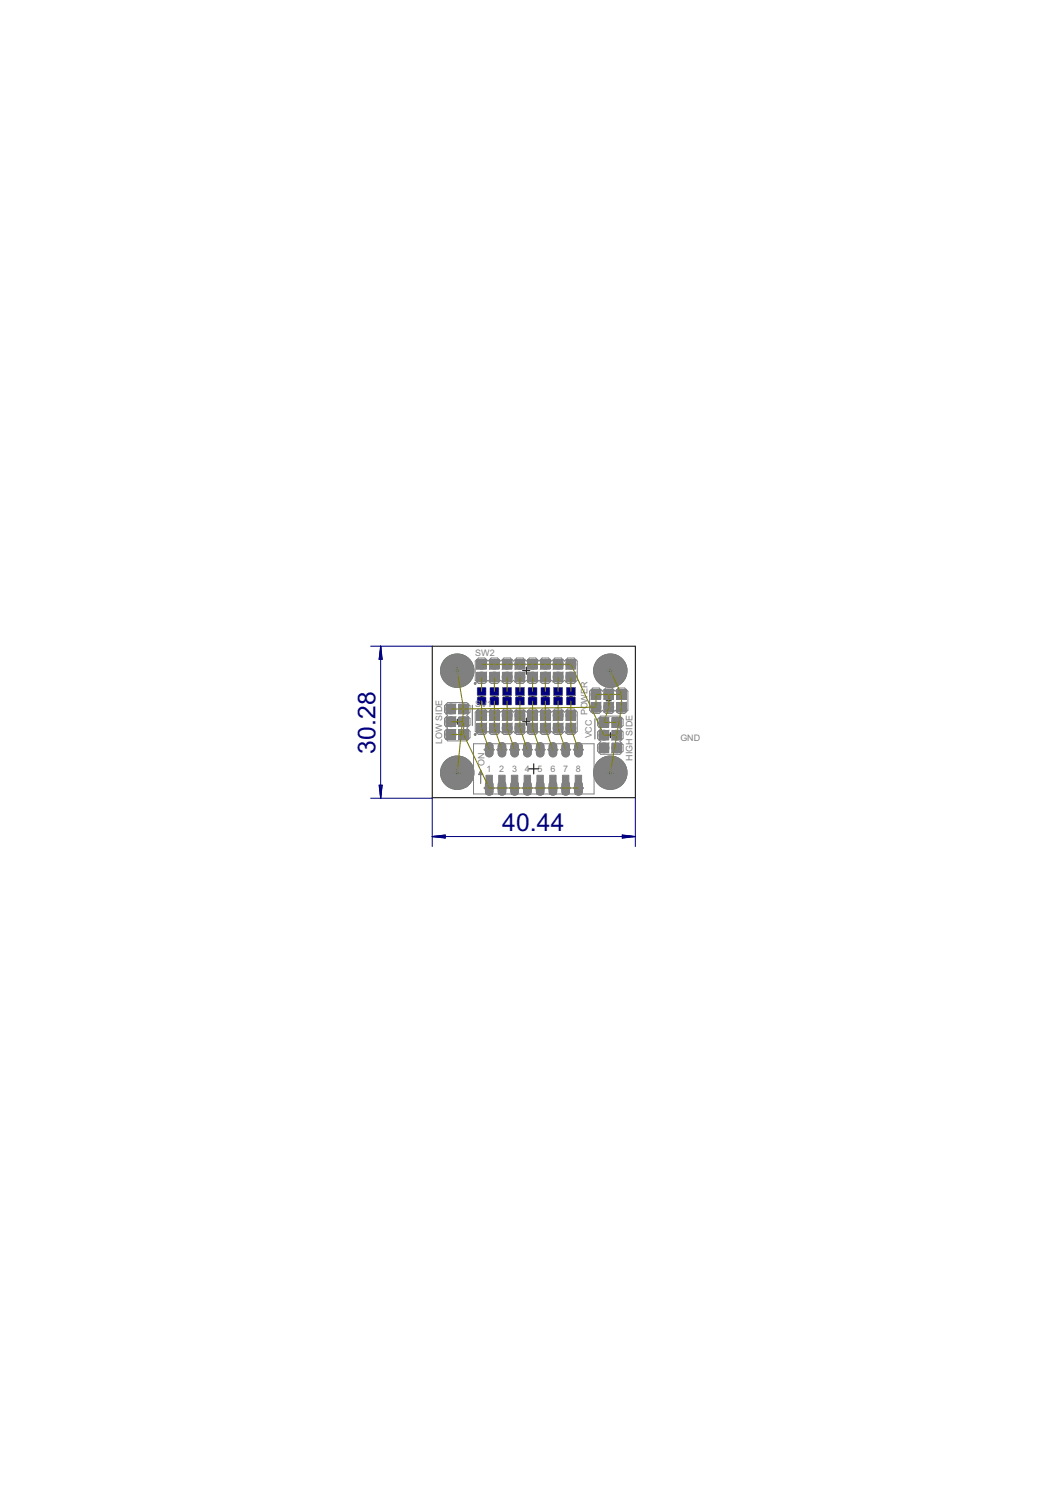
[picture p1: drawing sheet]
<svg xmlns="http://www.w3.org/2000/svg" width="210mm" height="297mm" viewBox="0 0 210 297" stroke-linecap="round" stroke-linejoin="round" font-family="sans-serif">
<defs><g id="words">
<g font-size="5.5" fill="#000080">
<text x="74.7" y="149.9" transform="rotate(-90 74.7 149.9)">30.28</text>
<text x="99.9" y="165.4">40.44</text>
</g>
<g font-size="2" fill="#808080">
<text x="94.5" y="130.5">SW2</text>
<text x="94.5" y="140.7">SV1</text>
<text x="116.9" y="142.3" transform="rotate(-90 116.9 142.3)">POWER</text>
<text x="88" y="148" transform="rotate(-90 88 148)">LOW SIDE</text>
<text x="117.8" y="146.9" transform="rotate(-90 117.8 146.9)">VCC</text>
<text x="135.4" y="147.3">GND</text>
<text x="96.4" y="152.3" transform="rotate(-90 96.4 152.3)">ON</text>
<text x="96.8" y="153.6">1</text>
<text x="99.3" y="153.6">2</text>
<text x="101.9" y="153.6">3</text>
<text x="104.4" y="153.6">4</text>
<text x="107" y="153.6">5</text>
<text x="109.5" y="153.6">6</text>
<text x="112" y="153.6">7</text>
<text x="114.6" y="153.6">8</text>
<text x="125.9" y="151.3" transform="rotate(-90 125.9 151.3)">HIGH SIDE</text>
<text x="93.2" y="156.7" transform="rotate(-90 93.2 156.7)">SW1</text>
</g>
</g></defs>
<g fill="none" stroke="#000" stroke-width=".2">
<path d="M95.4 138.5h.8M95.8 138.1v.8M98 138.5h.7M98.4 138.1v.8M100.5 138.5h.8M100.9 138.1v.8M103.1 138.5h.7M103.4 138.1v.8M105.6 138.5h.7M106 138.1v.8M108.1 138.5h.8M108.5 138.1v.8"/>
<path d="M110.7 138.5h.7M111 138.1v.8M113.2 138.5h.8M113.6 138.1v.8"/>
</g>
<g fill="none" stroke="#808080" stroke-width=".2">
<path d="M95.2 138.1v.8M96.5 138.1v.8M97.7 138.1v.8M99 138.1v.8M100.3 138.1v.8M101.5 138.1v.8M102.8 138.1v.8M104.1 138.1v.8M105.3 138.1v.8M106.6 138.1v.8M107.9 138.1v.8M109.1 138.1v.8"/>
<path d="M110.4 138.1v.8M111.7 138.1v.8M112.9 138.1v.8M114.2 138.1v.8"/>
</g>
<g fill="#808080" stroke="#808080" stroke-width=".2">
<path d="M95.1 137.5h1.4v.6h-1.4z"/>
<path d="M95.1 138.9h1.4v.7h-1.4z"/>
<path d="M97.7 137.5h1.4v.6h-1.4z"/>
<path d="M97.7 138.9h1.4v.7h-1.4z"/>
<path d="M100.2 137.5h1.4v.6h-1.4z"/>
<path d="M100.2 138.9h1.4v.7h-1.4z"/>
<path d="M102.7 137.5h1.4v.6h-1.4z"/>
<path d="M102.7 138.9h1.4v.7h-1.4z"/>
<path d="M105.3 137.5h1.4v.6h-1.4z"/>
<path d="M105.3 138.9h1.4v.7h-1.4z"/>
<path d="M107.8 137.5h1.4v.6h-1.4z"/>
<path d="M107.8 138.9h1.4v.7h-1.4z"/>
<path d="M110.3 137.5h1.4v.6h-1.4z"/>
<path d="M110.3 138.9h1.4v.7h-1.4z"/>
<path d="M112.9 137.5h1.4v.6h-1.4z"/>
<path d="M112.9 138.9h1.4v.7h-1.4z"/>
<path d="M95.1 138.8h1.5v1.3h-1.5z"/>
<path d="M95.1 136.9h1.5v1.3h-1.5z"/>
<path d="M97.6 138.8h1.5v1.3h-1.5z"/>
<path d="M97.6 136.9h1.5v1.3h-1.5z"/>
<path d="M100.2 138.8h1.4v1.3h-1.4z"/>
<path d="M100.2 136.9h1.4v1.3h-1.4z"/>
<path d="M102.7 138.8h1.5v1.3h-1.5z"/>
<path d="M102.7 136.9h1.5v1.3h-1.5z"/>
<path d="M105.2 138.8h1.5v1.3h-1.5z"/>
<path d="M105.2 136.9h1.5v1.3h-1.5z"/>
<path d="M107.8 138.8h1.4v1.3h-1.4z"/>
<path d="M107.8 136.9h1.4v1.3h-1.4z"/>
<path d="M110.3 138.8h1.5v1.3h-1.5z"/>
<path d="M110.3 136.9h1.5v1.3h-1.5z"/>
<path d="M112.8 138.8h1.5v1.3h-1.5z"/>
<path d="M112.8 136.9h1.5v1.3h-1.5z"/>
<path d="M96.7 155.7a.76 .76 0 0 1 .8-.3 .76 .76 0 0 1 .6 .6v1.5a.76 .76 0 0 1-.8 .7 .76 .76 0 0 1-.7-.7v-1.5z"/>
<path d="M99.3 155.7a.76 .76 0 0 1 .8-.3 .76 .76 0 0 1 .5 .6v1.5a.76 .76 0 0 1-.7 .7 .76 .76 0 0 1-.8-.7v-1.5z"/>
<path d="M101.8 155.7a.76 .76 0 0 1 .8-.3 .76 .76 0 0 1 .5 .6v1.5a.76 .76 0 0 1-.7 .7 .76 .76 0 0 1-.8-.7v-1.5z"/>
<path d="M104.3 155.7a.76 .76 0 0 1 .8-.3 .76 .76 0 0 1 .6 .6v1.5a.76 .76 0 0 1-.8 .7 .76 .76 0 0 1-.7-.7v-1.5z"/>
<path d="M106.9 155.7a.76 .76 0 0 1 .8-.3 .76 .76 0 0 1 .5 .6v1.5a.76 .76 0 0 1-.7 .7 .76 .76 0 0 1-.8-.7v-1.5z"/>
<path d="M109.4 155.7a.76 .76 0 0 1 .8-.3 .76 .76 0 0 1 .6 .6v1.5a.76 .76 0 0 1-.8 .7 .76 .76 0 0 1-.7-.7v-1.5z"/>
<path d="M112 155.7a.76 .76 0 0 1 .7-.3 .76 .76 0 0 1 .6 .6v1.5a.76 .76 0 0 1-.7 .7 .76 .76 0 0 1-.8-.7v-1.5z"/>
<path d="M114.5 155.7a.76 .76 0 0 1 .8-.3 .76 .76 0 0 1 .5 .6v1.5a.76 .76 0 0 1-.7 .7 .76 .76 0 0 1-.8-.7v-1.5z"/>
<path d="M114.5 148.1a.76 .76 0 0 1 .8-.3 .76 .76 0 0 1 .5 .6v1.5a.76 .76 0 0 1-.7 .7 .76 .76 0 0 1-.8-.7v-1.5z"/>
<path d="M112 148.1a.76 .76 0 0 1 .7-.3 .76 .76 0 0 1 .6 .6v1.5a.76 .76 0 0 1-.7 .7 .76 .76 0 0 1-.8-.7v-1.5z"/>
<path d="M109.4 148.1a.76 .76 0 0 1 .8-.3 .76 .76 0 0 1 .6 .6v1.5a.76 .76 0 0 1-.8 .7 .76 .76 0 0 1-.7-.7v-1.5z"/>
<path d="M106.9 148.1a.76 .76 0 0 1 .8-.3 .76 .76 0 0 1 .5 .6v1.5a.76 .76 0 0 1-.7 .7 .76 .76 0 0 1-.8-.7v-1.5z"/>
<path d="M104.3 148.1a.76 .76 0 0 1 .8-.3 .76 .76 0 0 1 .6 .6v1.5a.76 .76 0 0 1-.8 .7 .76 .76 0 0 1-.7-.7v-1.5z"/>
<path d="M101.8 148.1a.76 .76 0 0 1 .8-.3 .76 .76 0 0 1 .5 .6v1.5a.76 .76 0 0 1-.7 .7 .76 .76 0 0 1-.8-.7v-1.5z"/>
<path d="M99.3 148.1a.76 .76 0 0 1 .8-.3 .76 .76 0 0 1 .5 .6v1.5a.76 .76 0 0 1-.7 .7 .76 .76 0 0 1-.8-.7v-1.5z"/>
<path d="M96.7 148.1a.76 .76 0 0 1 .8-.3 .76 .76 0 0 1 .6 .6v1.5a.76 .76 0 0 1-.8 .7 .76 .76 0 0 1-.7-.7v-1.5z"/>
<path d="M95 138.7h1.7v1.5h-1.7z"/>
<path d="M95 136.8h1.7v1.5h-1.7z"/>
<path d="M97.5 138.7h1.7v1.5h-1.7z"/>
<path d="M97.5 136.8h1.7v1.5h-1.7z"/>
<path d="M100.1 138.7h1.6v1.5h-1.6z"/>
<path d="M100.1 136.8h1.6v1.5h-1.6z"/>
<path d="M102.6 138.7h1.7v1.5h-1.7z"/>
<path d="M102.6 136.8h1.7v1.5h-1.7z"/>
<path d="M105.1 138.7h1.7v1.5h-1.7z"/>
<path d="M105.1 136.8h1.7v1.5h-1.7z"/>
<path d="M107.7 138.7h1.6v1.5h-1.6z"/>
<path d="M107.7 136.8h1.6v1.5h-1.6z"/>
<path d="M110.2 138.7h1.7v1.5h-1.7z"/>
<path d="M110.2 136.8h1.7v1.5h-1.7z"/>
<path d="M112.7 138.7h1.7v1.5h-1.7z"/>
<path d="M112.7 136.8h1.7v1.5h-1.7z"/>
<path d="M94.9 143.9h1.9v1.9h-1.9z"/>
<path d="M97.4 143.9h1.9v1.9h-1.9z"/>
<path d="M100 143.9h1.8v1.9h-1.8z"/>
<path d="M102.5 143.9h1.9v1.9h-1.9z"/>
<path d="M105 143.9h1.9v1.9h-1.9z"/>
<path d="M107.6 143.9h1.8v1.9h-1.8z"/>
<path d="M94.9 141.4h1.9v1.9h-1.9z"/>
<path d="M97.4 141.4h1.9v1.9h-1.9z"/>
<path d="M100 141.4h1.8v1.9h-1.8z"/>
<path d="M102.5 141.4h1.9v1.9h-1.9z"/>
<path d="M105 141.4h1.9v1.9h-1.9z"/>
<path d="M107.6 141.4h1.8v1.9h-1.8z"/>
<path d="M110.1 143.9h1.9v1.9h-1.9z"/>
<path d="M112.6 143.9h1.9v1.9h-1.9z"/>
<path d="M110.1 141.4h1.9v1.9h-1.9z"/>
<path d="M112.6 141.4h1.9v1.9h-1.9z"/>
<path d="M94.9 133.8h1.9v1.8h-1.9z"/>
<path d="M97.4 133.8h1.9v1.8h-1.9z"/>
<path d="M100 133.8h1.8v1.8h-1.8z"/>
<path d="M102.5 133.8h1.9v1.8h-1.9z"/>
<path d="M105 133.8h1.9v1.8h-1.9z"/>
<path d="M107.6 133.8h1.8v1.8h-1.8z"/>
<path d="M94.9 131.2h1.9v1.9h-1.9z"/>
<path d="M97.4 131.2h1.9v1.9h-1.9z"/>
<path d="M100 131.2h1.8v1.9h-1.8z"/>
<path d="M102.5 131.2h1.9v1.9h-1.9z"/>
<path d="M105 131.2h1.9v1.9h-1.9z"/>
<path d="M107.6 131.2h1.8v1.9h-1.8z"/>
<path d="M110.1 133.8h1.9v1.8h-1.9z"/>
<path d="M112.6 133.8h1.9v1.8h-1.9z"/>
<path d="M110.1 131.2h1.9v1.9h-1.9z"/>
<path d="M112.6 131.2h1.9v1.9h-1.9z"/>
<path d="M121.8 147.9h1.8v1.8h-1.8z"/>
<path d="M121.8 145.3h1.8v1.9h-1.8z"/>
<path d="M121.8 142.8h1.8v1.9h-1.8z"/>
<path d="M119.2 147.9h1.9v1.8h-1.9z"/>
<path d="M119.2 145.3h1.9v1.9h-1.9z"/>
<path d="M119.2 142.8h1.9v1.9h-1.9z"/>
<path d="M117.6 139.8h1.9v1.8h-1.9z"/>
<path d="M120.2 139.8h1.8v1.8h-1.8z"/>
<path d="M122.7 139.8h1.9v1.8h-1.9z"/>
<path d="M117.6 137.2h1.9v1.9h-1.9z"/>
<path d="M120.2 137.2h1.8v1.9h-1.8z"/>
<path d="M122.7 137.2h1.9v1.9h-1.9z"/>
<path d="M91.3 145.2h1.9v1.9h-1.9z"/>
<path d="M91.3 142.7h1.9v1.8h-1.9z"/>
<path d="M91.3 140.1h1.9v1.9h-1.9z"/>
<path d="M88.8 145.2h1.8v1.9h-1.8z"/>
<path d="M88.8 142.7h1.8v1.8h-1.8z"/>
<path d="M88.8 140.1h1.8v1.9h-1.8z"/>
</g>
<g fill="#808080" stroke="#808080" stroke-width=".2">
<circle cx="91" cy="153.7" r="3.3"/>
<circle cx="91" cy="133.4" r="3.3"/>
<circle cx="121.4" cy="133.4" r="3.3"/>
<circle cx="121.4" cy="153.7" r="3.3"/>
</g>
<g fill="none" stroke="#000080" stroke-width=".2">
<path d="M73.7 128.6h12.3M75.7 128.6v30.2M75.7 128.6l.4 2.6h-.7zM75.7 128.6l-.1 2.6M75.7 128.6l.2 2.6M75.7 128.6l-.2 2.6M75.7 128.6l.3 2.6M73.7 158.8h12.3M75.4 156.2h.7l-.4 2.6zM75.5 156.2l.2 2.6M75.6 156.2l.1 2.6M75.9 156.2l-.2 2.6"/>
<path d="M76 156.2l-.3 2.6M86 158.7v9.7M126.4 158.7v9.7M86 166.4h40.4M86 166.4l2.6-.3v.7zM86 166.4l2.6 .2M86 166.4l2.6 .3M88.6 166.3l-2.6 .1M88.6 166.2l-2.6 .2M123.8 166.1l2.6 .3-2.6 .4zM123.8 166.3l2.6 .1M123.8 166.2l2.6 .2"/>
<path d="M126.4 166.4l-2.6 .2M126.4 166.4l-2.6 .3"/>
</g>
<g fill="#000080" stroke="#000080" stroke-width=".2">
<path d="M95.1 138.8h1.5v1.3h-1.5z"/>
<path d="M95.1 136.9h1.5v1.3h-1.5z"/>
<path d="M97.6 138.8h1.5v1.3h-1.5z"/>
<path d="M97.6 136.9h1.5v1.3h-1.5z"/>
<path d="M100.2 138.8h1.4v1.3h-1.4z"/>
<path d="M100.2 136.9h1.4v1.3h-1.4z"/>
<path d="M102.7 138.8h1.5v1.3h-1.5z"/>
<path d="M102.7 136.9h1.5v1.3h-1.5z"/>
<path d="M105.2 138.8h1.5v1.3h-1.5z"/>
<path d="M105.2 136.9h1.5v1.3h-1.5z"/>
<path d="M107.8 138.8h1.4v1.3h-1.4z"/>
<path d="M107.8 136.9h1.4v1.3h-1.4z"/>
<path d="M110.3 138.8h1.5v1.3h-1.5z"/>
<path d="M110.3 136.9h1.5v1.3h-1.5z"/>
<path d="M112.8 138.8h1.5v1.3h-1.5z"/>
<path d="M112.8 136.9h1.5v1.3h-1.5z"/>
</g>
<path d="M97.3 156.1v1.3" fill="none" stroke="#008000" stroke-width="1.3"/>
<circle cx="97.3" cy="156.8" r=".4" fill="#fff" stroke="#000" stroke-width=".2"/>
<path d="M99.9 156.1v1.3" fill="none" stroke="#008000" stroke-width="1.3"/>
<circle cx="99.9" cy="156.8" r=".4" fill="#fff" stroke="#000" stroke-width=".2"/>
<path d="M102.4 156.1v1.3" fill="none" stroke="#008000" stroke-width="1.3"/>
<circle cx="102.4" cy="156.8" r=".4" fill="#fff" stroke="#000" stroke-width=".2"/>
<path d="M104.9 156.1v1.3" fill="none" stroke="#008000" stroke-width="1.3"/>
<circle cx="104.9" cy="156.8" r=".4" fill="#fff" stroke="#000" stroke-width=".2"/>
<path d="M107.5 156.1v1.3" fill="none" stroke="#008000" stroke-width="1.3"/>
<circle cx="107.5" cy="156.8" r=".4" fill="#fff" stroke="#000" stroke-width=".2"/>
<path d="M110 156.1v1.3" fill="none" stroke="#008000" stroke-width="1.3"/>
<circle cx="110" cy="156.8" r=".4" fill="#fff" stroke="#000" stroke-width=".2"/>
<path d="M112.5 156.1v1.3" fill="none" stroke="#008000" stroke-width="1.3"/>
<circle cx="112.5" cy="156.8" r=".4" fill="#fff" stroke="#000" stroke-width=".2"/>
<path d="M115.1 156.1v1.3" fill="none" stroke="#008000" stroke-width="1.3"/>
<circle cx="115.1" cy="156.8" r=".4" fill="#fff" stroke="#000" stroke-width=".2"/>
<path d="M115.1 148.5v1.3" fill="none" stroke="#008000" stroke-width="1.3"/>
<circle cx="115.1" cy="149.2" r=".4" fill="#fff" stroke="#000" stroke-width=".2"/>
<path d="M112.5 148.5v1.3" fill="none" stroke="#008000" stroke-width="1.3"/>
<circle cx="112.5" cy="149.2" r=".4" fill="#fff" stroke="#000" stroke-width=".2"/>
<path d="M110 148.5v1.3" fill="none" stroke="#008000" stroke-width="1.3"/>
<circle cx="110" cy="149.2" r=".4" fill="#fff" stroke="#000" stroke-width=".2"/>
<path d="M107.5 148.5v1.3" fill="none" stroke="#008000" stroke-width="1.3"/>
<circle cx="107.5" cy="149.2" r=".4" fill="#fff" stroke="#000" stroke-width=".2"/>
<path d="M104.9 148.5v1.3" fill="none" stroke="#008000" stroke-width="1.3"/>
<circle cx="104.9" cy="149.2" r=".4" fill="#fff" stroke="#000" stroke-width=".2"/>
<path d="M102.4 148.5v1.3" fill="none" stroke="#008000" stroke-width="1.3"/>
<circle cx="102.4" cy="149.2" r=".4" fill="#fff" stroke="#000" stroke-width=".2"/>
<path d="M99.9 148.5v1.3" fill="none" stroke="#008000" stroke-width="1.3"/>
<circle cx="99.9" cy="149.2" r=".4" fill="#fff" stroke="#000" stroke-width=".2"/>
<path d="M97.3 148.5v1.3" fill="none" stroke="#008000" stroke-width="1.3"/>
<circle cx="97.3" cy="149.2" r=".4" fill="#fff" stroke="#000" stroke-width=".2"/>
<path d="M95 144h1.6v1.7h-1.6z" fill="#008000" stroke="#008000" stroke-width=".2"/>
<circle cx="95.8" cy="144.9" r=".44" fill="#fff" stroke="#000" stroke-width=".2"/>
<path d="M97.5 144h1.7v1.7h-1.7z" fill="#008000" stroke="#008000" stroke-width=".2"/>
<circle cx="98.4" cy="144.9" r=".44" fill="#fff" stroke="#000" stroke-width=".2"/>
<path d="M100.1 144h1.6v1.7h-1.6z" fill="#008000" stroke="#008000" stroke-width=".2"/>
<circle cx="100.9" cy="144.9" r=".44" fill="#fff" stroke="#000" stroke-width=".2"/>
<path d="M102.6 144h1.7v1.7h-1.7z" fill="#008000" stroke="#008000" stroke-width=".2"/>
<circle cx="103.4" cy="144.9" r=".44" fill="#fff" stroke="#000" stroke-width=".2"/>
<path d="M105.1 144h1.7v1.7h-1.7z" fill="#008000" stroke="#008000" stroke-width=".2"/>
<circle cx="106" cy="144.9" r=".44" fill="#fff" stroke="#000" stroke-width=".2"/>
<path d="M107.7 144h1.6v1.7h-1.6z" fill="#008000" stroke="#008000" stroke-width=".2"/>
<circle cx="108.5" cy="144.9" r=".44" fill="#fff" stroke="#000" stroke-width=".2"/>
<path d="M95 141.5h1.6v1.7h-1.6z" fill="#008000" stroke="#008000" stroke-width=".2"/>
<circle cx="95.8" cy="142.3" r=".44" fill="#fff" stroke="#000" stroke-width=".2"/>
<path d="M97.5 141.5h1.7v1.7h-1.7z" fill="#008000" stroke="#008000" stroke-width=".2"/>
<circle cx="98.4" cy="142.3" r=".44" fill="#fff" stroke="#000" stroke-width=".2"/>
<path d="M100.1 141.5h1.6v1.7h-1.6z" fill="#008000" stroke="#008000" stroke-width=".2"/>
<circle cx="100.9" cy="142.3" r=".44" fill="#fff" stroke="#000" stroke-width=".2"/>
<path d="M102.6 141.5h1.7v1.7h-1.7z" fill="#008000" stroke="#008000" stroke-width=".2"/>
<circle cx="103.4" cy="142.3" r=".44" fill="#fff" stroke="#000" stroke-width=".2"/>
<path d="M105.1 141.5h1.7v1.7h-1.7z" fill="#008000" stroke="#008000" stroke-width=".2"/>
<circle cx="106" cy="142.3" r=".44" fill="#fff" stroke="#000" stroke-width=".2"/>
<path d="M107.7 141.5h1.6v1.7h-1.6z" fill="#008000" stroke="#008000" stroke-width=".2"/>
<circle cx="108.5" cy="142.3" r=".44" fill="#fff" stroke="#000" stroke-width=".2"/>
<path d="M110.2 144h1.7v1.7h-1.7z" fill="#008000" stroke="#008000" stroke-width=".2"/>
<circle cx="111" cy="144.9" r=".44" fill="#fff" stroke="#000" stroke-width=".2"/>
<path d="M112.8 144h1.6v1.7h-1.6z" fill="#008000" stroke="#008000" stroke-width=".2"/>
<circle cx="113.6" cy="144.9" r=".44" fill="#fff" stroke="#000" stroke-width=".2"/>
<path d="M110.2 141.5h1.7v1.7h-1.7z" fill="#008000" stroke="#008000" stroke-width=".2"/>
<circle cx="111" cy="142.3" r=".44" fill="#fff" stroke="#000" stroke-width=".2"/>
<path d="M112.8 141.5h1.6v1.7h-1.6z" fill="#008000" stroke="#008000" stroke-width=".2"/>
<circle cx="113.6" cy="142.3" r=".44" fill="#fff" stroke="#000" stroke-width=".2"/>
<path d="M95 133.9h1.6v1.6h-1.6z" fill="#008000" stroke="#008000" stroke-width=".2"/>
<circle cx="95.8" cy="134.7" r=".44" fill="#fff" stroke="#000" stroke-width=".2"/>
<path d="M97.5 133.9h1.7v1.6h-1.7z" fill="#008000" stroke="#008000" stroke-width=".2"/>
<circle cx="98.4" cy="134.7" r=".44" fill="#fff" stroke="#000" stroke-width=".2"/>
<path d="M100.1 133.9h1.6v1.6h-1.6z" fill="#008000" stroke="#008000" stroke-width=".2"/>
<circle cx="100.9" cy="134.7" r=".44" fill="#fff" stroke="#000" stroke-width=".2"/>
<path d="M102.6 133.9h1.7v1.6h-1.7z" fill="#008000" stroke="#008000" stroke-width=".2"/>
<circle cx="103.4" cy="134.7" r=".44" fill="#fff" stroke="#000" stroke-width=".2"/>
<path d="M105.1 133.9h1.7v1.6h-1.7z" fill="#008000" stroke="#008000" stroke-width=".2"/>
<circle cx="106" cy="134.7" r=".44" fill="#fff" stroke="#000" stroke-width=".2"/>
<path d="M107.7 133.9h1.6v1.6h-1.6z" fill="#008000" stroke="#008000" stroke-width=".2"/>
<circle cx="108.5" cy="134.7" r=".44" fill="#fff" stroke="#000" stroke-width=".2"/>
<path d="M95 131.3h1.6v1.7h-1.6z" fill="#008000" stroke="#008000" stroke-width=".2"/>
<circle cx="95.8" cy="132.2" r=".44" fill="#fff" stroke="#000" stroke-width=".2"/>
<path d="M97.5 131.3h1.7v1.7h-1.7z" fill="#008000" stroke="#008000" stroke-width=".2"/>
<circle cx="98.4" cy="132.2" r=".44" fill="#fff" stroke="#000" stroke-width=".2"/>
<path d="M100.1 131.3h1.6v1.7h-1.6z" fill="#008000" stroke="#008000" stroke-width=".2"/>
<circle cx="100.9" cy="132.2" r=".44" fill="#fff" stroke="#000" stroke-width=".2"/>
<path d="M102.6 131.3h1.7v1.7h-1.7z" fill="#008000" stroke="#008000" stroke-width=".2"/>
<circle cx="103.4" cy="132.2" r=".44" fill="#fff" stroke="#000" stroke-width=".2"/>
<path d="M105.1 131.3h1.7v1.7h-1.7z" fill="#008000" stroke="#008000" stroke-width=".2"/>
<circle cx="106" cy="132.2" r=".44" fill="#fff" stroke="#000" stroke-width=".2"/>
<path d="M107.7 131.3h1.6v1.7h-1.6z" fill="#008000" stroke="#008000" stroke-width=".2"/>
<circle cx="108.5" cy="132.2" r=".44" fill="#fff" stroke="#000" stroke-width=".2"/>
<path d="M110.2 133.9h1.7v1.6h-1.7z" fill="#008000" stroke="#008000" stroke-width=".2"/>
<circle cx="111" cy="134.7" r=".44" fill="#fff" stroke="#000" stroke-width=".2"/>
<path d="M112.8 133.9h1.6v1.6h-1.6z" fill="#008000" stroke="#008000" stroke-width=".2"/>
<circle cx="113.6" cy="134.7" r=".44" fill="#fff" stroke="#000" stroke-width=".2"/>
<path d="M110.2 131.3h1.7v1.7h-1.7z" fill="#008000" stroke="#008000" stroke-width=".2"/>
<circle cx="111" cy="132.2" r=".44" fill="#fff" stroke="#000" stroke-width=".2"/>
<path d="M112.8 131.3h1.6v1.7h-1.6z" fill="#008000" stroke="#008000" stroke-width=".2"/>
<circle cx="113.6" cy="132.2" r=".44" fill="#fff" stroke="#000" stroke-width=".2"/>
<path d="M121.9 148h1.6v1.6h-1.6z" fill="#008000" stroke="#008000" stroke-width=".2"/>
<circle cx="122.7" cy="148.8" r=".44" fill="#fff" stroke="#000" stroke-width=".2"/>
<path d="M121.9 145.4h1.6v1.7h-1.6z" fill="#008000" stroke="#008000" stroke-width=".2"/>
<circle cx="122.7" cy="146.3" r=".44" fill="#fff" stroke="#000" stroke-width=".2"/>
<path d="M121.9 142.9h1.6v1.6h-1.6z" fill="#008000" stroke="#008000" stroke-width=".2"/>
<circle cx="122.7" cy="143.7" r=".44" fill="#fff" stroke="#000" stroke-width=".2"/>
<path d="M119.3 148h1.7v1.6h-1.7z" fill="#008000" stroke="#008000" stroke-width=".2"/>
<circle cx="120.2" cy="148.8" r=".44" fill="#fff" stroke="#000" stroke-width=".2"/>
<path d="M119.3 145.4h1.7v1.7h-1.7z" fill="#008000" stroke="#008000" stroke-width=".2"/>
<circle cx="120.2" cy="146.3" r=".44" fill="#fff" stroke="#000" stroke-width=".2"/>
<path d="M119.3 142.9h1.7v1.6h-1.7z" fill="#008000" stroke="#008000" stroke-width=".2"/>
<circle cx="120.2" cy="143.7" r=".44" fill="#fff" stroke="#000" stroke-width=".2"/>
<path d="M117.8 139.9h1.6v1.6h-1.6z" fill="#008000" stroke="#008000" stroke-width=".2"/>
<circle cx="118.6" cy="140.7" r=".44" fill="#fff" stroke="#000" stroke-width=".2"/>
<path d="M120.3 139.9h1.6v1.6h-1.6z" fill="#008000" stroke="#008000" stroke-width=".2"/>
<circle cx="121.1" cy="140.7" r=".44" fill="#fff" stroke="#000" stroke-width=".2"/>
<path d="M122.8 139.9h1.7v1.6h-1.7z" fill="#008000" stroke="#008000" stroke-width=".2"/>
<circle cx="123.7" cy="140.7" r=".44" fill="#fff" stroke="#000" stroke-width=".2"/>
<path d="M117.8 137.3h1.6v1.7h-1.6z" fill="#008000" stroke="#008000" stroke-width=".2"/>
<circle cx="118.6" cy="138.2" r=".44" fill="#fff" stroke="#000" stroke-width=".2"/>
<path d="M120.3 137.3h1.6v1.7h-1.6z" fill="#008000" stroke="#008000" stroke-width=".2"/>
<circle cx="121.1" cy="138.2" r=".44" fill="#fff" stroke="#000" stroke-width=".2"/>
<path d="M122.8 137.3h1.7v1.7h-1.7z" fill="#008000" stroke="#008000" stroke-width=".2"/>
<circle cx="123.7" cy="138.2" r=".44" fill="#fff" stroke="#000" stroke-width=".2"/>
<path d="M91.4 145.3h1.7v1.7h-1.7z" fill="#008000" stroke="#008000" stroke-width=".2"/>
<circle cx="92.2" cy="146.1" r=".44" fill="#fff" stroke="#000" stroke-width=".2"/>
<path d="M91.4 142.8h1.7v1.6h-1.7z" fill="#008000" stroke="#008000" stroke-width=".2"/>
<circle cx="92.2" cy="143.6" r=".44" fill="#fff" stroke="#000" stroke-width=".2"/>
<path d="M91.4 140.2h1.7v1.7h-1.7z" fill="#008000" stroke="#008000" stroke-width=".2"/>
<circle cx="92.2" cy="141.1" r=".44" fill="#fff" stroke="#000" stroke-width=".2"/>
<path d="M88.9 145.3h1.6v1.7h-1.6z" fill="#008000" stroke="#008000" stroke-width=".2"/>
<circle cx="89.7" cy="146.1" r=".44" fill="#fff" stroke="#000" stroke-width=".2"/>
<path d="M88.9 142.8h1.6v1.6h-1.6z" fill="#008000" stroke="#008000" stroke-width=".2"/>
<circle cx="89.7" cy="143.6" r=".44" fill="#fff" stroke="#000" stroke-width=".2"/>
<path d="M88.9 140.2h1.6v1.7h-1.6z" fill="#008000" stroke="#008000" stroke-width=".2"/>
<circle cx="89.7" cy="141.1" r=".44" fill="#fff" stroke="#000" stroke-width=".2"/>
<circle cx="91" cy="153.7" r="3.2" fill="#008000" stroke="#008000" stroke-width=".2"/>
<circle cx="91" cy="153.7" r="1.61" fill="#fff" stroke="#000" stroke-width=".2"/>
<circle cx="91" cy="133.4" r="3.2" fill="#008000" stroke="#008000" stroke-width=".2"/>
<circle cx="91" cy="133.4" r="1.61" fill="#fff" stroke="#000" stroke-width=".2"/>
<circle cx="121.4" cy="133.4" r="3.2" fill="#008000" stroke="#008000" stroke-width=".2"/>
<circle cx="121.4" cy="133.4" r="1.61" fill="#fff" stroke="#000" stroke-width=".2"/>
<circle cx="121.4" cy="153.7" r="3.2" fill="#008000" stroke="#008000" stroke-width=".2"/>
<circle cx="121.4" cy="153.7" r="1.61" fill="#fff" stroke="#000" stroke-width=".2"/>
<path d="M97.3 156.1v1.3" fill="none" stroke="#008000" stroke-width="1.3"/>
<circle cx="97.3" cy="156.8" r=".4" fill="#fff" stroke="#000" stroke-width=".2"/>
<path d="M99.9 156.1v1.3" fill="none" stroke="#008000" stroke-width="1.3"/>
<circle cx="99.9" cy="156.8" r=".4" fill="#fff" stroke="#000" stroke-width=".2"/>
<path d="M102.4 156.1v1.3" fill="none" stroke="#008000" stroke-width="1.3"/>
<circle cx="102.4" cy="156.8" r=".4" fill="#fff" stroke="#000" stroke-width=".2"/>
<path d="M104.9 156.1v1.3" fill="none" stroke="#008000" stroke-width="1.3"/>
<circle cx="104.9" cy="156.8" r=".4" fill="#fff" stroke="#000" stroke-width=".2"/>
<path d="M107.5 156.1v1.3" fill="none" stroke="#008000" stroke-width="1.3"/>
<circle cx="107.5" cy="156.8" r=".4" fill="#fff" stroke="#000" stroke-width=".2"/>
<path d="M110 156.1v1.3" fill="none" stroke="#008000" stroke-width="1.3"/>
<circle cx="110" cy="156.8" r=".4" fill="#fff" stroke="#000" stroke-width=".2"/>
<path d="M112.5 156.1v1.3" fill="none" stroke="#008000" stroke-width="1.3"/>
<circle cx="112.5" cy="156.8" r=".4" fill="#fff" stroke="#000" stroke-width=".2"/>
<path d="M115.1 156.1v1.3" fill="none" stroke="#008000" stroke-width="1.3"/>
<circle cx="115.1" cy="156.8" r=".4" fill="#fff" stroke="#000" stroke-width=".2"/>
<path d="M115.1 148.5v1.3" fill="none" stroke="#008000" stroke-width="1.3"/>
<circle cx="115.1" cy="149.2" r=".4" fill="#fff" stroke="#000" stroke-width=".2"/>
<path d="M112.5 148.5v1.3" fill="none" stroke="#008000" stroke-width="1.3"/>
<circle cx="112.5" cy="149.2" r=".4" fill="#fff" stroke="#000" stroke-width=".2"/>
<path d="M110 148.5v1.3" fill="none" stroke="#008000" stroke-width="1.3"/>
<circle cx="110" cy="149.2" r=".4" fill="#fff" stroke="#000" stroke-width=".2"/>
<path d="M107.5 148.5v1.3" fill="none" stroke="#008000" stroke-width="1.3"/>
<circle cx="107.5" cy="149.2" r=".4" fill="#fff" stroke="#000" stroke-width=".2"/>
<path d="M104.9 148.5v1.3" fill="none" stroke="#008000" stroke-width="1.3"/>
<circle cx="104.9" cy="149.2" r=".4" fill="#fff" stroke="#000" stroke-width=".2"/>
<path d="M102.4 148.5v1.3" fill="none" stroke="#008000" stroke-width="1.3"/>
<circle cx="102.4" cy="149.2" r=".4" fill="#fff" stroke="#000" stroke-width=".2"/>
<path d="M99.9 148.5v1.3" fill="none" stroke="#008000" stroke-width="1.3"/>
<circle cx="99.9" cy="149.2" r=".4" fill="#fff" stroke="#000" stroke-width=".2"/>
<path d="M97.3 148.5v1.3" fill="none" stroke="#008000" stroke-width="1.3"/>
<circle cx="97.3" cy="149.2" r=".4" fill="#fff" stroke="#000" stroke-width=".2"/>
<path d="M95 144h1.6v1.7h-1.6z" fill="#008000" stroke="#008000" stroke-width=".2"/>
<circle cx="95.8" cy="144.9" r=".44" fill="#fff" stroke="#000" stroke-width=".2"/>
<path d="M97.5 144h1.7v1.7h-1.7z" fill="#008000" stroke="#008000" stroke-width=".2"/>
<circle cx="98.4" cy="144.9" r=".44" fill="#fff" stroke="#000" stroke-width=".2"/>
<path d="M100.1 144h1.6v1.7h-1.6z" fill="#008000" stroke="#008000" stroke-width=".2"/>
<circle cx="100.9" cy="144.9" r=".44" fill="#fff" stroke="#000" stroke-width=".2"/>
<path d="M102.6 144h1.7v1.7h-1.7z" fill="#008000" stroke="#008000" stroke-width=".2"/>
<circle cx="103.4" cy="144.9" r=".44" fill="#fff" stroke="#000" stroke-width=".2"/>
<path d="M105.1 144h1.7v1.7h-1.7z" fill="#008000" stroke="#008000" stroke-width=".2"/>
<circle cx="106" cy="144.9" r=".44" fill="#fff" stroke="#000" stroke-width=".2"/>
<path d="M107.7 144h1.6v1.7h-1.6z" fill="#008000" stroke="#008000" stroke-width=".2"/>
<circle cx="108.5" cy="144.9" r=".44" fill="#fff" stroke="#000" stroke-width=".2"/>
<path d="M95 141.5h1.6v1.7h-1.6z" fill="#008000" stroke="#008000" stroke-width=".2"/>
<circle cx="95.8" cy="142.3" r=".44" fill="#fff" stroke="#000" stroke-width=".2"/>
<path d="M97.5 141.5h1.7v1.7h-1.7z" fill="#008000" stroke="#008000" stroke-width=".2"/>
<circle cx="98.4" cy="142.3" r=".44" fill="#fff" stroke="#000" stroke-width=".2"/>
<path d="M100.1 141.5h1.6v1.7h-1.6z" fill="#008000" stroke="#008000" stroke-width=".2"/>
<circle cx="100.9" cy="142.3" r=".44" fill="#fff" stroke="#000" stroke-width=".2"/>
<path d="M102.6 141.5h1.7v1.7h-1.7z" fill="#008000" stroke="#008000" stroke-width=".2"/>
<circle cx="103.4" cy="142.3" r=".44" fill="#fff" stroke="#000" stroke-width=".2"/>
<path d="M105.1 141.5h1.7v1.7h-1.7z" fill="#008000" stroke="#008000" stroke-width=".2"/>
<circle cx="106" cy="142.3" r=".44" fill="#fff" stroke="#000" stroke-width=".2"/>
<path d="M107.7 141.5h1.6v1.7h-1.6z" fill="#008000" stroke="#008000" stroke-width=".2"/>
<circle cx="108.5" cy="142.3" r=".44" fill="#fff" stroke="#000" stroke-width=".2"/>
<path d="M110.2 144h1.7v1.7h-1.7z" fill="#008000" stroke="#008000" stroke-width=".2"/>
<circle cx="111" cy="144.9" r=".44" fill="#fff" stroke="#000" stroke-width=".2"/>
<path d="M112.8 144h1.6v1.7h-1.6z" fill="#008000" stroke="#008000" stroke-width=".2"/>
<circle cx="113.6" cy="144.9" r=".44" fill="#fff" stroke="#000" stroke-width=".2"/>
<path d="M110.2 141.5h1.7v1.7h-1.7z" fill="#008000" stroke="#008000" stroke-width=".2"/>
<circle cx="111" cy="142.3" r=".44" fill="#fff" stroke="#000" stroke-width=".2"/>
<path d="M112.8 141.5h1.6v1.7h-1.6z" fill="#008000" stroke="#008000" stroke-width=".2"/>
<circle cx="113.6" cy="142.3" r=".44" fill="#fff" stroke="#000" stroke-width=".2"/>
<path d="M95 133.9h1.6v1.6h-1.6z" fill="#008000" stroke="#008000" stroke-width=".2"/>
<circle cx="95.8" cy="134.7" r=".44" fill="#fff" stroke="#000" stroke-width=".2"/>
<path d="M97.5 133.9h1.7v1.6h-1.7z" fill="#008000" stroke="#008000" stroke-width=".2"/>
<circle cx="98.4" cy="134.7" r=".44" fill="#fff" stroke="#000" stroke-width=".2"/>
<path d="M100.1 133.9h1.6v1.6h-1.6z" fill="#008000" stroke="#008000" stroke-width=".2"/>
<circle cx="100.9" cy="134.7" r=".44" fill="#fff" stroke="#000" stroke-width=".2"/>
<path d="M102.6 133.9h1.7v1.6h-1.7z" fill="#008000" stroke="#008000" stroke-width=".2"/>
<circle cx="103.4" cy="134.7" r=".44" fill="#fff" stroke="#000" stroke-width=".2"/>
<path d="M105.1 133.9h1.7v1.6h-1.7z" fill="#008000" stroke="#008000" stroke-width=".2"/>
<circle cx="106" cy="134.7" r=".44" fill="#fff" stroke="#000" stroke-width=".2"/>
<path d="M107.7 133.9h1.6v1.6h-1.6z" fill="#008000" stroke="#008000" stroke-width=".2"/>
<circle cx="108.5" cy="134.7" r=".44" fill="#fff" stroke="#000" stroke-width=".2"/>
<path d="M95 131.3h1.6v1.7h-1.6z" fill="#008000" stroke="#008000" stroke-width=".2"/>
<circle cx="95.8" cy="132.2" r=".44" fill="#fff" stroke="#000" stroke-width=".2"/>
<path d="M97.5 131.3h1.7v1.7h-1.7z" fill="#008000" stroke="#008000" stroke-width=".2"/>
<circle cx="98.4" cy="132.2" r=".44" fill="#fff" stroke="#000" stroke-width=".2"/>
<path d="M100.1 131.3h1.6v1.7h-1.6z" fill="#008000" stroke="#008000" stroke-width=".2"/>
<circle cx="100.9" cy="132.2" r=".44" fill="#fff" stroke="#000" stroke-width=".2"/>
<path d="M102.6 131.3h1.7v1.7h-1.7z" fill="#008000" stroke="#008000" stroke-width=".2"/>
<circle cx="103.4" cy="132.2" r=".44" fill="#fff" stroke="#000" stroke-width=".2"/>
<path d="M105.1 131.3h1.7v1.7h-1.7z" fill="#008000" stroke="#008000" stroke-width=".2"/>
<circle cx="106" cy="132.2" r=".44" fill="#fff" stroke="#000" stroke-width=".2"/>
<path d="M107.7 131.3h1.6v1.7h-1.6z" fill="#008000" stroke="#008000" stroke-width=".2"/>
<circle cx="108.5" cy="132.2" r=".44" fill="#fff" stroke="#000" stroke-width=".2"/>
<path d="M110.2 133.9h1.7v1.6h-1.7z" fill="#008000" stroke="#008000" stroke-width=".2"/>
<circle cx="111" cy="134.7" r=".44" fill="#fff" stroke="#000" stroke-width=".2"/>
<path d="M112.8 133.9h1.6v1.6h-1.6z" fill="#008000" stroke="#008000" stroke-width=".2"/>
<circle cx="113.6" cy="134.7" r=".44" fill="#fff" stroke="#000" stroke-width=".2"/>
<path d="M110.2 131.3h1.7v1.7h-1.7z" fill="#008000" stroke="#008000" stroke-width=".2"/>
<circle cx="111" cy="132.2" r=".44" fill="#fff" stroke="#000" stroke-width=".2"/>
<path d="M112.8 131.3h1.6v1.7h-1.6z" fill="#008000" stroke="#008000" stroke-width=".2"/>
<circle cx="113.6" cy="132.2" r=".44" fill="#fff" stroke="#000" stroke-width=".2"/>
<path d="M121.9 148h1.6v1.6h-1.6z" fill="#008000" stroke="#008000" stroke-width=".2"/>
<circle cx="122.7" cy="148.8" r=".44" fill="#fff" stroke="#000" stroke-width=".2"/>
<path d="M121.9 145.4h1.6v1.7h-1.6z" fill="#008000" stroke="#008000" stroke-width=".2"/>
<circle cx="122.7" cy="146.3" r=".44" fill="#fff" stroke="#000" stroke-width=".2"/>
<path d="M121.9 142.9h1.6v1.6h-1.6z" fill="#008000" stroke="#008000" stroke-width=".2"/>
<circle cx="122.7" cy="143.7" r=".44" fill="#fff" stroke="#000" stroke-width=".2"/>
<path d="M119.3 148h1.7v1.6h-1.7z" fill="#008000" stroke="#008000" stroke-width=".2"/>
<circle cx="120.2" cy="148.8" r=".44" fill="#fff" stroke="#000" stroke-width=".2"/>
<path d="M119.3 145.4h1.7v1.7h-1.7z" fill="#008000" stroke="#008000" stroke-width=".2"/>
<circle cx="120.2" cy="146.3" r=".44" fill="#fff" stroke="#000" stroke-width=".2"/>
<path d="M119.3 142.9h1.7v1.6h-1.7z" fill="#008000" stroke="#008000" stroke-width=".2"/>
<circle cx="120.2" cy="143.7" r=".44" fill="#fff" stroke="#000" stroke-width=".2"/>
<path d="M117.8 139.9h1.6v1.6h-1.6z" fill="#008000" stroke="#008000" stroke-width=".2"/>
<circle cx="118.6" cy="140.7" r=".44" fill="#fff" stroke="#000" stroke-width=".2"/>
<path d="M120.3 139.9h1.6v1.6h-1.6z" fill="#008000" stroke="#008000" stroke-width=".2"/>
<circle cx="121.1" cy="140.7" r=".44" fill="#fff" stroke="#000" stroke-width=".2"/>
<path d="M122.8 139.9h1.7v1.6h-1.7z" fill="#008000" stroke="#008000" stroke-width=".2"/>
<circle cx="123.7" cy="140.7" r=".44" fill="#fff" stroke="#000" stroke-width=".2"/>
<path d="M117.8 137.3h1.6v1.7h-1.6z" fill="#008000" stroke="#008000" stroke-width=".2"/>
<circle cx="118.6" cy="138.2" r=".44" fill="#fff" stroke="#000" stroke-width=".2"/>
<path d="M120.3 137.3h1.6v1.7h-1.6z" fill="#008000" stroke="#008000" stroke-width=".2"/>
<circle cx="121.1" cy="138.2" r=".44" fill="#fff" stroke="#000" stroke-width=".2"/>
<path d="M122.8 137.3h1.7v1.7h-1.7z" fill="#008000" stroke="#008000" stroke-width=".2"/>
<circle cx="123.7" cy="138.2" r=".44" fill="#fff" stroke="#000" stroke-width=".2"/>
<path d="M91.4 145.3h1.7v1.7h-1.7z" fill="#008000" stroke="#008000" stroke-width=".2"/>
<circle cx="92.2" cy="146.1" r=".44" fill="#fff" stroke="#000" stroke-width=".2"/>
<path d="M91.4 142.8h1.7v1.6h-1.7z" fill="#008000" stroke="#008000" stroke-width=".2"/>
<circle cx="92.2" cy="143.6" r=".44" fill="#fff" stroke="#000" stroke-width=".2"/>
<path d="M91.4 140.2h1.7v1.7h-1.7z" fill="#008000" stroke="#008000" stroke-width=".2"/>
<circle cx="92.2" cy="141.1" r=".44" fill="#fff" stroke="#000" stroke-width=".2"/>
<path d="M88.9 145.3h1.6v1.7h-1.6z" fill="#008000" stroke="#008000" stroke-width=".2"/>
<circle cx="89.7" cy="146.1" r=".44" fill="#fff" stroke="#000" stroke-width=".2"/>
<path d="M88.9 142.8h1.6v1.6h-1.6z" fill="#008000" stroke="#008000" stroke-width=".2"/>
<circle cx="89.7" cy="143.6" r=".44" fill="#fff" stroke="#000" stroke-width=".2"/>
<path d="M88.9 140.2h1.6v1.7h-1.6z" fill="#008000" stroke="#008000" stroke-width=".2"/>
<circle cx="89.7" cy="141.1" r=".44" fill="#fff" stroke="#000" stroke-width=".2"/>
<circle cx="91" cy="153.7" r="3.2" fill="#008000" stroke="#008000" stroke-width=".2"/>
<circle cx="91" cy="153.7" r="1.61" fill="#fff" stroke="#000" stroke-width=".2"/>
<circle cx="91" cy="133.4" r="3.2" fill="#008000" stroke="#008000" stroke-width=".2"/>
<circle cx="91" cy="133.4" r="1.61" fill="#fff" stroke="#000" stroke-width=".2"/>
<circle cx="121.4" cy="133.4" r="3.2" fill="#008000" stroke="#008000" stroke-width=".2"/>
<circle cx="121.4" cy="133.4" r="1.61" fill="#fff" stroke="#000" stroke-width=".2"/>
<circle cx="121.4" cy="153.7" r="3.2" fill="#008000" stroke="#008000" stroke-width=".2"/>
<circle cx="121.4" cy="153.7" r="1.61" fill="#fff" stroke="#000" stroke-width=".2"/>
<g fill="#808080" stroke="#808080" stroke-width=".2">
<path d="M96.7 155.7a.76 .76 0 0 1 .8-.3 .76 .76 0 0 1 .6 .6v1.5a.76 .76 0 0 1-.8 .7 .76 .76 0 0 1-.7-.7v-1.5z"/>
<path d="M99.3 155.7a.76 .76 0 0 1 .8-.3 .76 .76 0 0 1 .5 .6v1.5a.76 .76 0 0 1-.7 .7 .76 .76 0 0 1-.8-.7v-1.5z"/>
<path d="M101.8 155.7a.76 .76 0 0 1 .8-.3 .76 .76 0 0 1 .5 .6v1.5a.76 .76 0 0 1-.7 .7 .76 .76 0 0 1-.8-.7v-1.5z"/>
<path d="M104.3 155.7a.76 .76 0 0 1 .8-.3 .76 .76 0 0 1 .6 .6v1.5a.76 .76 0 0 1-.8 .7 .76 .76 0 0 1-.7-.7v-1.5z"/>
<path d="M106.9 155.7a.76 .76 0 0 1 .8-.3 .76 .76 0 0 1 .5 .6v1.5a.76 .76 0 0 1-.7 .7 .76 .76 0 0 1-.8-.7v-1.5z"/>
<path d="M109.4 155.7a.76 .76 0 0 1 .8-.3 .76 .76 0 0 1 .6 .6v1.5a.76 .76 0 0 1-.8 .7 .76 .76 0 0 1-.7-.7v-1.5z"/>
<path d="M112 155.7a.76 .76 0 0 1 .7-.3 .76 .76 0 0 1 .6 .6v1.5a.76 .76 0 0 1-.7 .7 .76 .76 0 0 1-.8-.7v-1.5z"/>
<path d="M114.5 155.7a.76 .76 0 0 1 .8-.3 .76 .76 0 0 1 .5 .6v1.5a.76 .76 0 0 1-.7 .7 .76 .76 0 0 1-.8-.7v-1.5z"/>
<path d="M114.5 148.1a.76 .76 0 0 1 .8-.3 .76 .76 0 0 1 .5 .6v1.5a.76 .76 0 0 1-.7 .7 .76 .76 0 0 1-.8-.7v-1.5z"/>
<path d="M112 148.1a.76 .76 0 0 1 .7-.3 .76 .76 0 0 1 .6 .6v1.5a.76 .76 0 0 1-.7 .7 .76 .76 0 0 1-.8-.7v-1.5z"/>
<path d="M109.4 148.1a.76 .76 0 0 1 .8-.3 .76 .76 0 0 1 .6 .6v1.5a.76 .76 0 0 1-.8 .7 .76 .76 0 0 1-.7-.7v-1.5z"/>
<path d="M106.9 148.1a.76 .76 0 0 1 .8-.3 .76 .76 0 0 1 .5 .6v1.5a.76 .76 0 0 1-.7 .7 .76 .76 0 0 1-.8-.7v-1.5z"/>
<path d="M104.3 148.1a.76 .76 0 0 1 .8-.3 .76 .76 0 0 1 .6 .6v1.5a.76 .76 0 0 1-.8 .7 .76 .76 0 0 1-.7-.7v-1.5z"/>
<path d="M101.8 148.1a.76 .76 0 0 1 .8-.3 .76 .76 0 0 1 .5 .6v1.5a.76 .76 0 0 1-.7 .7 .76 .76 0 0 1-.8-.7v-1.5z"/>
<path d="M99.3 148.1a.76 .76 0 0 1 .8-.3 .76 .76 0 0 1 .5 .6v1.5a.76 .76 0 0 1-.7 .7 .76 .76 0 0 1-.8-.7v-1.5z"/>
<path d="M96.7 148.1a.76 .76 0 0 1 .8-.3 .76 .76 0 0 1 .6 .6v1.5a.76 .76 0 0 1-.8 .7 .76 .76 0 0 1-.7-.7v-1.5z"/>
<path d="M94.9 143.9h1.9v1.9h-1.9z"/>
<path d="M97.4 143.9h1.9v1.9h-1.9z"/>
<path d="M100 143.9h1.8v1.9h-1.8z"/>
<path d="M102.5 143.9h1.9v1.9h-1.9z"/>
<path d="M105 143.9h1.9v1.9h-1.9z"/>
<path d="M107.6 143.9h1.8v1.9h-1.8z"/>
<path d="M94.9 141.4h1.9v1.9h-1.9z"/>
<path d="M97.4 141.4h1.9v1.9h-1.9z"/>
<path d="M100 141.4h1.8v1.9h-1.8z"/>
<path d="M102.5 141.4h1.9v1.9h-1.9z"/>
<path d="M105 141.4h1.9v1.9h-1.9z"/>
<path d="M107.6 141.4h1.8v1.9h-1.8z"/>
<path d="M110.1 143.9h1.9v1.9h-1.9z"/>
<path d="M112.6 143.9h1.9v1.9h-1.9z"/>
<path d="M110.1 141.4h1.9v1.9h-1.9z"/>
<path d="M112.6 141.4h1.9v1.9h-1.9z"/>
<path d="M94.9 133.8h1.9v1.8h-1.9z"/>
<path d="M97.4 133.8h1.9v1.8h-1.9z"/>
<path d="M100 133.8h1.8v1.8h-1.8z"/>
<path d="M102.5 133.8h1.9v1.8h-1.9z"/>
<path d="M105 133.8h1.9v1.8h-1.9z"/>
<path d="M107.6 133.8h1.8v1.8h-1.8z"/>
<path d="M94.9 131.2h1.9v1.9h-1.9z"/>
<path d="M97.4 131.2h1.9v1.9h-1.9z"/>
<path d="M100 131.2h1.8v1.9h-1.8z"/>
<path d="M102.5 131.2h1.9v1.9h-1.9z"/>
<path d="M105 131.2h1.9v1.9h-1.9z"/>
<path d="M107.6 131.2h1.8v1.9h-1.8z"/>
<path d="M110.1 133.8h1.9v1.8h-1.9z"/>
<path d="M112.6 133.8h1.9v1.8h-1.9z"/>
<path d="M110.1 131.2h1.9v1.9h-1.9z"/>
<path d="M112.6 131.2h1.9v1.9h-1.9z"/>
<path d="M121.8 147.9h1.8v1.8h-1.8z"/>
<path d="M121.8 145.3h1.8v1.9h-1.8z"/>
<path d="M121.8 142.8h1.8v1.9h-1.8z"/>
<path d="M119.2 147.9h1.9v1.8h-1.9z"/>
<path d="M119.2 145.3h1.9v1.9h-1.9z"/>
<path d="M119.2 142.8h1.9v1.9h-1.9z"/>
<path d="M117.6 139.8h1.9v1.8h-1.9z"/>
<path d="M120.2 139.8h1.8v1.8h-1.8z"/>
<path d="M122.7 139.8h1.9v1.8h-1.9z"/>
<path d="M117.6 137.2h1.9v1.9h-1.9z"/>
<path d="M120.2 137.2h1.8v1.9h-1.8z"/>
<path d="M122.7 137.2h1.9v1.9h-1.9z"/>
<path d="M91.3 145.2h1.9v1.9h-1.9z"/>
<path d="M91.3 142.7h1.9v1.8h-1.9z"/>
<path d="M91.3 140.1h1.9v1.9h-1.9z"/>
<path d="M88.8 145.2h1.8v1.9h-1.8z"/>
<path d="M88.8 142.7h1.8v1.8h-1.8z"/>
<path d="M88.8 140.1h1.8v1.9h-1.8z"/>
<path d="M96.7 154.2h1.3v3.9h-1.3z"/>
<path d="M99.2 154.2h1.3v3.9h-1.3z"/>
<path d="M101.7 154.2h1.3v3.9h-1.3z"/>
<path d="M104.3 154.2h1.3v3.9h-1.3z"/>
<path d="M106.8 154.2h1.3v3.9h-1.3z"/>
<path d="M109.4 154.2h1.2v3.9h-1.2z"/>
<path d="M111.9 154.2h1.3v3.9h-1.3z"/>
<path d="M114.4 154.2h1.3v3.9h-1.3z"/>
<path d="M98.1 144.6h.5v.5h-.5z"/>
<path d="M95.6 144.6h.5v.5h-.5z"/>
<path d="M100.6 144.6h.6v.5h-.6z"/>
<path d="M105.7 144.6h.5v.5h-.5z"/>
<path d="M103.2 144.6h.5v.5h-.5z"/>
<path d="M108.2 144.6h.6v.5h-.6z"/>
<path d="M95.6 142.1h.5v.5h-.5z"/>
<path d="M98.1 142.1h.5v.5h-.5z"/>
<path d="M100.6 142.1h.6v.5h-.6z"/>
<path d="M103.2 142.1h.5v.5h-.5z"/>
<path d="M105.7 142.1h.5v.5h-.5z"/>
<path d="M108.2 142.1h.6v.5h-.6z"/>
<path d="M113.3 144.6h.5v.5h-.5z"/>
<path d="M110.8 144.6h.5v.5h-.5z"/>
<path d="M110.8 142.1h.5v.5h-.5z"/>
<path d="M113.3 142.1h.5v.5h-.5z"/>
<path d="M98.1 134.5h.5v.5h-.5z"/>
<path d="M95.6 134.5h.5v.5h-.5z"/>
<path d="M100.6 134.5h.6v.5h-.6z"/>
<path d="M105.7 134.5h.5v.5h-.5z"/>
<path d="M103.2 134.5h.5v.5h-.5z"/>
<path d="M108.2 134.5h.6v.5h-.6z"/>
<path d="M95.6 131.9h.5v.5h-.5z"/>
<path d="M98.1 131.9h.5v.5h-.5z"/>
<path d="M100.6 131.9h.6v.5h-.6z"/>
<path d="M103.2 131.9h.5v.5h-.5z"/>
<path d="M105.7 131.9h.5v.5h-.5z"/>
<path d="M108.2 131.9h.6v.5h-.6z"/>
<path d="M113.3 134.5h.5v.5h-.5z"/>
<path d="M110.8 134.5h.5v.5h-.5z"/>
<path d="M110.8 131.9h.5v.5h-.5z"/>
<path d="M113.3 131.9h.5v.5h-.5z"/>
<path d="M122.4 146h.6v.5h-.6z"/>
<path d="M122.4 148.5h.6v.6h-.6z"/>
<path d="M122.4 143.5h.6v.5h-.6z"/>
<path d="M119.9 148.5h.5v.6h-.5z"/>
<path d="M119.9 146h.5v.5h-.5z"/>
<path d="M119.9 143.5h.5v.5h-.5z"/>
<path d="M120.9 140.4h.5v.5h-.5z"/>
<path d="M118.3 140.4h.5v.5h-.5z"/>
<path d="M123.4 140.4h.5v.5h-.5z"/>
<path d="M118.3 137.9h.5v.5h-.5z"/>
<path d="M120.9 137.9h.5v.5h-.5z"/>
<path d="M123.4 137.9h.5v.5h-.5z"/>
<path d="M92 143.3h.5v.5h-.5z"/>
<path d="M92 145.9h.5v.5h-.5z"/>
<path d="M92 140.8h.5v.5h-.5z"/>
<path d="M89.5 145.9h.5v.5h-.5z"/>
<path d="M89.5 143.3h.5v.5h-.5z"/>
<path d="M89.5 140.8h.5v.5h-.5z"/>
</g>
<g fill="#808080" stroke="#808080" stroke-width=".2">
<path d="M94.4 146h.3v.3h-.3v-.2h.2h-.2z" fill-rule="evenodd"/>
<path d="M94.4 135.8h.3v.3h-.3v-.1h.2h-.2z" fill-rule="evenodd"/>
<circle cx="91" cy="153.7" r="3.3"/>
<circle cx="91" cy="133.4" r="3.3"/>
<circle cx="121.4" cy="133.4" r="3.3"/>
<circle cx="121.4" cy="153.7" r="3.3"/>
</g>
<path d="M94 140.3v4M95.6 153.3v2.6M95.6 153.3l.4 .8h-.8zM118.4 143v4" fill="none" stroke="#808080" stroke-width=".25"/>
<g fill="none" stroke="#808080" stroke-width=".2">
<path d="M89.1 139.8h3.8l.6 .6v1.3l-.6 .6 .6 .7v1.2l-.6 .7 .6 .6v1.3l-.6 .6h-3.8l-.7-.6v-1.3l.7-.6-.7-.7v-1.2l.7-.7-.7-.6v-1.3zM90 133.4h2M91 132.4v2.1M94.6 131.5l.6-.6h1.3l.6 .6 .6-.6h1.3l.6 .6 .7-.6h1.2l.7 .6 .6-.6h1.3l.6 .6 .6-.6h1.3l.6 .6 .7-.6h1.2l.7 .6 .6-.6h1.3l.6 .6 .6-.6h1.3l.7 .6v3.8l-.7 .7h-1.3l-.6-.7-.6 .7h-1.3l-.6-.7-.7 .7h-1.2l-.7-.7-.6 .7h-1.3l-.6-.7-.6 .7h-1.3l-.6-.7-.7 .7h-1.2l-.7-.7-.6 .7h-1.3l-.6-.7-.6 .7h-1.3l-.6-.7zM96.8 133.7l-2 2M96.8 131.2l-2 2M99.4 133.7l-2.1 2M99.4 131.2l-2.1 2M101.9 133.7l-2 2M101.9 131.2l-2 2M104.5 133.7l-2.1 2M104.5 131.2l-2.1 2"/>
<path d="M107 133.7l-2.1 2M107 131.2l-2.1 2M109.5 133.7l-2 2M109.5 131.2l-2 2M112.1 133.7l-2.1 2M112.1 131.2l-2.1 2M114.6 133.7l-2 2M114.6 131.2l-2 2M117.9 136.9h1.3l.6 .6 .7-.6h1.3l.6 .6 .6-.6h1.3l.6 .6v3.8l-.6 .6h-1.3l-.6-.6-.6 .6h-1.3l-.7-.6-.6 .6h-1.3l-.6-.6v-3.8zM119.6 139.7l-2 2M119.6 137.1l-2 2.1M120.4 133.4h2"/>
<path d="M121.4 132.4v2.1M122.1 139.7l-2 2M122.1 137.1l-2 2.1M124.7 139.7l-2.1 2M124.7 137.1l-2.1 2.1M90 153.7h2M90.7 145.1l-2 2.1M90.7 142.6l-2 2M90.7 140l-2 2.1M91 152.7v2M93.3 145.1l-2.1 2.1M93.3 142.6l-2.1 2"/>
<path d="M93.3 140l-2.1 2.1M94.2 148h24v10h-24zM95.2 141.1h1.3l.6 .6 .6-.6h1.3l.6 .6 .7-.6h1.2l.7 .6 .6-.6h1.3l.6 .6 .6-.6h1.3l.6 .6 .7-.6h1.2l.7 .6 .6-.6h1.3l.6 .6 .6-.6h1.3l.7 .6v3.8l-.7 .6h-1.3l-.6-.6-.6 .6h-1.3l-.6-.6-.7 .6h-1.2l-.7-.6-.6 .6h-1.3l-.6-.6-.6 .6h-1.3l-.6-.6-.7 .6h-1.2l-.7-.6-.6 .6h-1.3l-.6-.6-.6 .6h-1.3l-.6-.6v-3.8zM96.8 143.8l-2 2.1M96.8 141.3l-2 2M97.3 148.1v1.1M97.3 155.8v1M97.3 155.8l1 1-1 1-1-1zM97.3 148.1l1 1.1-1 1-1-1zM99.4 141.3l-2.1 2M99.4 143.8l-2.1 2.1M99.9 148.1v1.1"/>
<path d="M99.9 155.8v1M99.9 155.8l1 1-1 1-1.1-1zM99.9 148.1l1 1.1-1 1-1.1-1zM101.9 141.3l-2 2M101.9 143.8l-2 2.1M102.4 148.1v1.1M102.4 155.8v1M102.4 155.8l1 1-1 1-1-1zM102.4 148.1l1 1.1-1 1-1-1zM103.9 149.2l1-1.1 1 1.1-1 1zM104.5 141.3l-2.1 2M104.5 143.8l-2.1 2.1"/>
<path d="M104.9 148.1v1.1M104.9 155.8v1M104.9 155.8l1 1-1 1-1-1zM107 141.3l-2.1 2M107 143.8l-2.1 2.1M107.5 148.1l1 1.1-1 1-1.1-1zM107.5 148.1v1.1M107.5 155.8v1M107.5 155.8l1 1-1 1-1.1-1zM109.5 141.3l-2 2M109.5 143.8l-2 2.1M110 148.1l1 1.1-1 1-1-1z"/>
<path d="M110 148.1v1.1M110 155.8v1M110 155.8l1 1-1 1-1-1zM112.1 141.3l-2.1 2M112.1 143.8l-2.1 2.1M112.5 148.1l1.1 1.1-1.1 1-1-1zM112.5 148.1v1.1M112.5 155.8v1M112.5 155.8l1.1 1-1.1 1-1-1zM114.6 141.3l-2 2M114.6 143.8l-2 2.1M115.1 155.8l1 1-1 1-1-1z"/>
<path d="M115.1 148.1l1 1.1-1 1-1-1zM115.1 148.1v1.1M115.1 155.8v1M118.9 143.1l.6-.6h3.8l.7 .6v1.3l-.7 .6 .7 .6v1.3l-.7 .6 .7 .7v1.2l-.7 .7h-3.8l-.6-.7v-1.2l.6-.7-.6-.6v-1.3l.6-.6-.6-.6zM120.4 153.7h2M121.2 147.8l-2.1 2M121.2 145.2l-2.1 2.1M121.2 142.7l-2.1 2M121.4 152.7v2M123.7 147.8l-2 2M123.7 145.2l-2 2.1M123.7 142.7l-2 2"/>
<circle cx="91" cy="133.4" r=".99"/>
<circle cx="91" cy="133.4" r=".49"/>
<circle cx="95.8" cy="134.7" r=".99"/>
<circle cx="95.8" cy="132.2" r=".99"/>
<circle cx="98.4" cy="134.7" r=".99"/>
<circle cx="98.4" cy="132.2" r=".99"/>
<circle cx="100.9" cy="134.7" r=".99"/>
<circle cx="100.9" cy="132.2" r=".99"/>
<circle cx="103.4" cy="134.7" r=".99"/>
<circle cx="103.4" cy="132.2" r=".99"/>
<circle cx="106" cy="134.7" r=".99"/>
<circle cx="106" cy="132.2" r=".99"/>
<circle cx="108.5" cy="134.7" r=".99"/>
<circle cx="108.5" cy="132.2" r=".99"/>
<circle cx="111" cy="134.7" r=".99"/>
<circle cx="111" cy="132.2" r=".99"/>
<circle cx="113.6" cy="134.7" r=".99"/>
<circle cx="113.6" cy="132.2" r=".99"/>
<circle cx="118.6" cy="138.2" r=".99"/>
<circle cx="121.1" cy="138.2" r=".99"/>
<circle cx="121.4" cy="133.4" r=".99"/>
<circle cx="121.4" cy="133.4" r=".49"/>
<circle cx="123.7" cy="138.2" r=".99"/>
<circle cx="89.7" cy="143.6" r=".99"/>
<circle cx="89.7" cy="146.1" r=".99"/>
<circle cx="89.7" cy="141.1" r=".99"/>
<circle cx="91" cy="153.7" r=".99"/>
<circle cx="91" cy="153.7" r=".49"/>
<circle cx="92.2" cy="143.6" r=".99"/>
<circle cx="92.2" cy="146.1" r=".99"/>
<circle cx="92.2" cy="141.1" r=".99"/>
<circle cx="95.8" cy="144.9" r=".99"/>
<circle cx="95.8" cy="142.3" r=".99"/>
<circle cx="98.4" cy="144.9" r=".99"/>
<circle cx="98.4" cy="142.3" r=".99"/>
<circle cx="100.9" cy="144.9" r=".99"/>
<circle cx="100.9" cy="142.3" r=".99"/>
<circle cx="103.4" cy="144.9" r=".99"/>
<circle cx="103.4" cy="142.3" r=".99"/>
<circle cx="106" cy="144.9" r=".99"/>
<circle cx="106" cy="142.3" r=".99"/>
<circle cx="108.5" cy="144.9" r=".99"/>
<circle cx="108.5" cy="142.3" r=".99"/>
<circle cx="111" cy="144.9" r=".99"/>
<circle cx="111" cy="142.3" r=".99"/>
<circle cx="113.6" cy="142.3" r=".99"/>
<circle cx="113.6" cy="144.9" r=".99"/>
<circle cx="118.6" cy="140.7" r=".99"/>
<circle cx="120.2" cy="143.7" r=".99"/>
<circle cx="120.2" cy="146.3" r=".99"/>
<circle cx="120.2" cy="148.8" r=".99"/>
<circle cx="121.1" cy="140.7" r=".99"/>
<circle cx="121.4" cy="153.7" r=".99"/>
<circle cx="121.4" cy="153.7" r=".49"/>
<circle cx="122.7" cy="146.3" r=".99"/>
<circle cx="122.7" cy="148.8" r=".99"/>
<circle cx="122.7" cy="143.7" r=".99"/>
<circle cx="123.7" cy="140.7" r=".99"/>
</g>
<g fill="none" stroke="#000" stroke-width=".2">
<path d="M86 128.6h40.4v30.1h-40.4zM90.3 133.4h1.3M91 132.8v1.3M104 133.4h1.4M104.7 132.7v1.5M120.6 139.4h1M120.8 133.4h1.3M121.1 138.9v1M121.4 132.8v1.3M90.3 153.7h1.3M90.4 143.6h1.1M91 143.1v1"/>
<path d="M91 153.1v1.3M104 143.6h1.4M104.7 142.9v1.4M105.2 153h2M106.2 152v2M120.8 153.7h1.3M120.9 146.3h1.1M121.4 145.8v1M121.4 153.1v1.3"/>
</g>
<g fill="none" stroke="#808000" stroke-width=".2">
<path d="M91 133.4l1.2 7.7M95.8 134.7v2.9M95.8 139.5v5.4l1.5 4.3M95.8 132.2h17.8l6.6 14.1h2.5M98.4 134.7v2.9M98.4 139.5v5.4l1.5 4.3M100.9 134.7v2.9M100.9 139.5v5.4l1.5 4.3M103.4 134.7v2.9M103.4 139.5v5.4l1.5 4.3M106 134.7v2.9M106 139.5v5.4l1.5 4.3"/>
<path d="M108.5 134.7v2.9M108.5 139.5v5.4l1.5 4.3M111 134.7v2.9M111 139.5v5.4l1.5 4.3M113.6 134.7v2.9M113.6 139.5v5.4l1.5 4.3M121.1 138.2v2.5l-.9 3h2.5M121.4 133.4l2.3 4.8M123.7 138.2v2.5l-2.3 13M123.7 138.2h-5.1v2.5l-26.4 .4M89.7 141.1h2.5M89.7 143.6h2.5v2.5"/>
<path d="M89.7 146.1h2.5M92.2 141.1l-1.2 12.6M92.2 146.1l5.1 10.7h17.8"/>
</g>
<use href="#words"/>
</svg>
